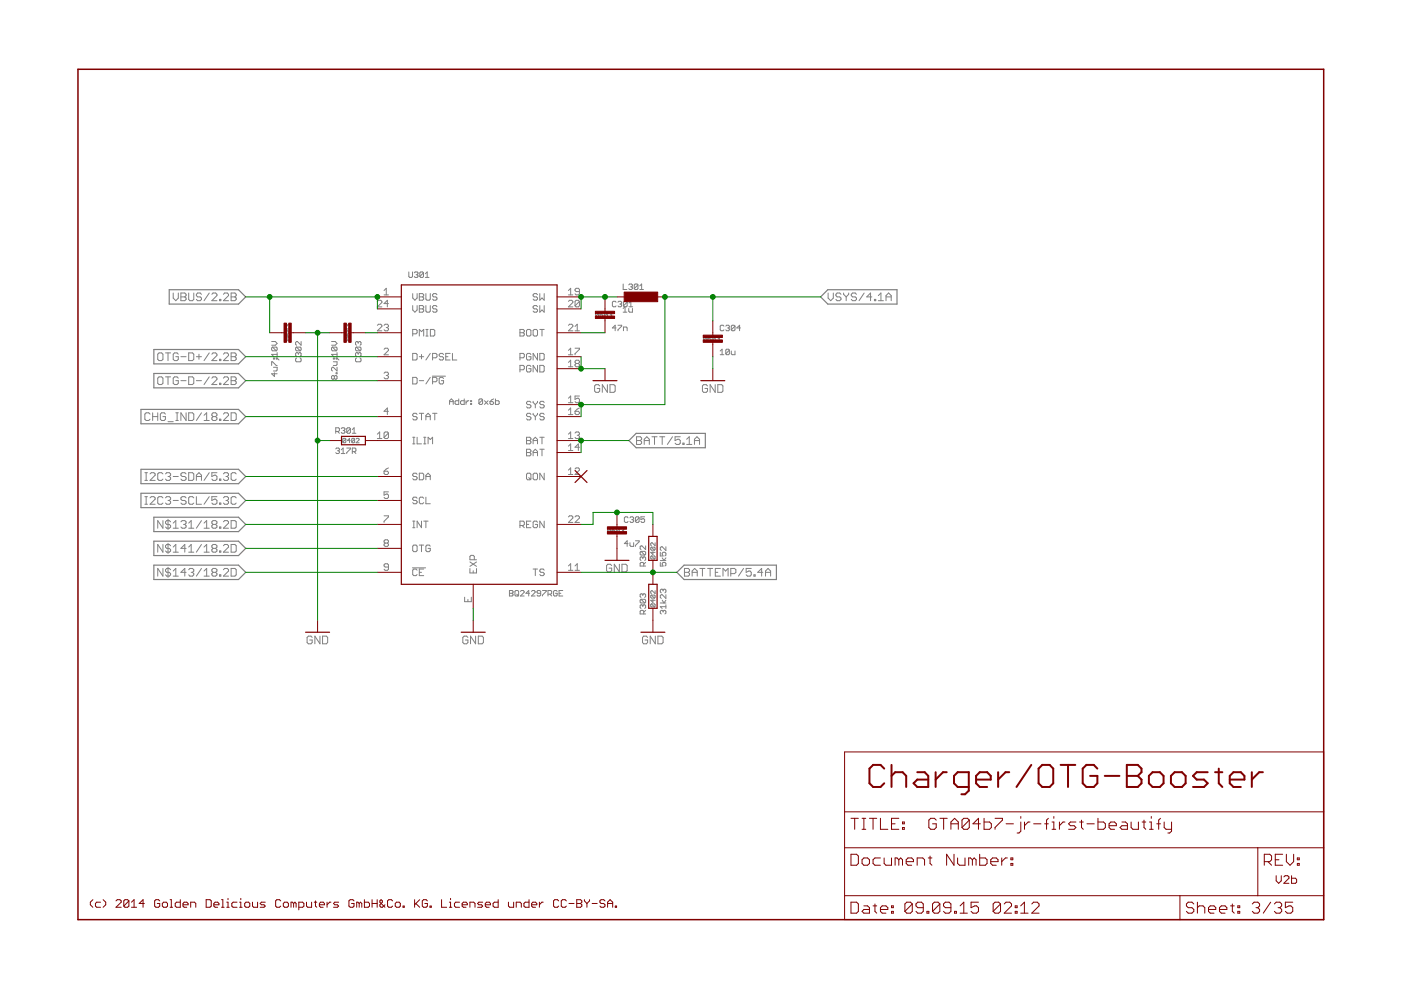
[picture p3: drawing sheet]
<svg xmlns="http://www.w3.org/2000/svg" width="297mm" height="210mm" viewBox="0 0 297 210" stroke-linecap="round" stroke-linejoin="round" font-family="sans-serif">
<g fill="none" stroke="#808080" stroke-width=".21">
<path d="M86.7 57.7v.9l.2 .2h.3l.3-.2v-.9M87.8 57.8l.2-.1h.4l.2 .1-.2 .5M88.2 58.3h.2M88.4 58.3l.2 .1-.2 .4h-.4l-.2-.2M89.8 57.8v.8l-.2 .2h-.4l-.2-.2M89.8 57.8l-.2-.1h-.4l-.2 .1v.8M89.8 57.8l-.8 .8M90.2 58.8h.8M90.2 58l.4-.3v1.1M33.7 74.8h.6l.2 .3v1.1l-.2 .3h-.6l-.3-.3v-1.1zM33.7 79.9h.6l.2 .3v1.1l-.2 .2h-.6l-.3-.2v-1.1zM35.1 74.8h1.1"/>
<path d="M35.1 79.9h1.1M35.6 74.8v1.7M35.6 79.9v1.6M36.7 62.1v1.1l.6 .6 .5-.6v-1.1M37.8 75.1l-.3-.3h-.5l-.3 .3v1.1l.3 .3h.5l.3-.3v-.6h-.5M38.4 62.9h.8M38.4 75.6h1.1M38.4 62.1h.8l.3 .3v.3l-.3 .2 .3 .3v.3l-.3 .3h-.8zM40 62.1v1.4l.3 .3h.5l.3-.3v-1.4M40 74.8h.8l.3 .3v1.1l-.3 .3h-.8zM40 79.9h.8l.3 .3v1.1l-.3 .2h-.8zM41.6 75.6h1.1"/>
<path d="M42.2 75.1v1.1M42.7 62.4l-.3-.3h-.5l-.3 .3v.3l.3 .2h.5l.3 .3v.3l-.3 .3h-.5l-.3-.3M44.4 62.1l-1.1 1.7M44.4 74.8l-1.1 1.7M44.4 79.9l-1.1 1.6M44.9 62.4l.3-.3h.5l.3 .3v.3l-1.1 1.1h1.1M44.9 75.1l.3-.3h.5l.3 .3v.3l-1.1 1.1h1.1M46.5 63.5h.3v.3h-.3zM46.5 76.2h.3v.3h-.3zM47.4 62.4l.2-.3h.6l.3 .3v.3l-1.1 1.1h1.1M47.4 75.1l.2-.3h.6l.3 .3v.3l-1.1 1.1h1.1M49 62.9h.8"/>
<path d="M49 75.6h.8M49 62.1h.8l.3 .3v.3l-.3 .2 .3 .3v.3l-.3 .3h-.8zM49 74.8h.8l.3 .3v.3l-.3 .2 .3 .3v.3l-.3 .3h-.8zM49 79.9h.8l.3 .3v.3l-.3 .2 .3 .3v.3l-.3 .2h-.8zM57.6 77.5v-.8h.2l.8 .8h.2M57.6 72.4h.8l.4 .4-.4 .4h-.8M57.8 73.6l-.2 .2v.4l.2 .2h.8M57.8 73.6h.8l.2 .2v.4l-.2 .2M57.8 73.6l.8 .8M58 77.9h.8v.6l-.2 .2h-.6M58 75.9h.2v.2h-.2zM58.2 79v.8l-.6-.6h1.2"/>
<path d="M58.6 75.9h.2v.2h-.2zM58.8 75.1h-1.2l.4 .4M58.8 74.8v.7M58.8 75.9l.4 .4M60.5 70.7l.5 .6M60.7 71.6l-.2 .2v.3l.2 .1h.6M60.7 71.6h.6l.1 .2v.3l-.1 .1M60.7 69.7l-.2 .5 .2 .2h.6M60.7 69.7h.6l.1 .2v.3l-.1 .2M60.7 71.6l.6 .6M60.7 69.7l.6 .7M61 70.8l.3-.1 .1 .1v.3l-.4 .2z"/>
<path d="M61 69l-.2-.2-.3 .2v.3l.2 .1M61 69l.1-.2 .3 .2v.3l-.1 .1M61 69v.1M62.9 73.6h.7l.2 .2v.4l-.2 .2M62.9 75.9l-.2 .2v.4l.2 .2h.7l.2-.2v-.4l-.2-.2M62.9 73.6l-.2 .2v.4l.2 .2h.7M62.9 73.6l.7 .8M63.3 75l-.2-.2-.4 .2v.4l.2 .1M63.3 75l.2-.2 .3 .2v.4l-.2 .1M63.3 75v.1M63.8 72.4v.8l-.7-.8-.4 .2v.4l.2 .2M70.3 72.4h.8l.4 .4-.4 .4h-.8"/>
<path d="M70.5 73.6l-.2 .2v.4l.2 .2h.8M70.5 73.6h.8l.2 .2v.4l-.2 .2M70.5 73.6l.8 .8M70.7 76.7h.8v.6l-.2 .2h-.6M70.7 75.9h.2v.2h-.2zM70.9 79.8l-.2-.2-.4 .2v.4l.2 .2 .4-.2M70.9 79.8l.2-.2 .4 .2v.4l-.2 .2-.4-.2M70.9 79.8v.4M71.3 75.9h.2v.2h-.2zM71.3 79h.2v.2h-.2zM71.5 77.9v.8l-.8-.8-.4 .2v.4l.2 .2M71.5 74.8v.7"/>
<path d="M71.5 75.9l.4 .4M71.5 75.1h-1.2l.4 .4M73.2 70.7l.5 .6M73.4 71.6l-.2 .2v.3l.2 .1h.6M73.4 69.7l-.2 .5 .2 .2h.6M73.4 71.6h.6l.1 .2v.3l-.1 .1M73.4 69.7h.6l.1 .2v.3l-.1 .2M73.4 71.6l.6 .6M73.4 69.7l.6 .7M73.7 69l-.2-.2-.3 .2v.3l.2 .1M73.7 69l.1-.2 .3 .2v.3l-.1 .1M73.7 70.8l.3-.1 .1 .1v.3l-.4 .2z"/>
<path d="M73.7 69v.1M75.6 75.9l-.2 .2v.4l.2 .2h.7l.2-.2v-.4l-.2-.2M75.6 73.6l-.2 .2v.4l.2 .2h.7M75.6 73.6h.7l.2 .2v.4l-.2 .2M75.6 73.6l.7 .8M75.9 72.6l-.1-.2-.4 .2v.4l.2 .2M75.9 72.6l.3-.2 .3 .2v.4l-.2 .2M75.9 75l-.1-.2-.4 .2v.4l.2 .1M75.9 75l.3-.2 .3 .2v.4l-.2 .1M75.9 72.6v.2M75.9 75v.1M80 63.9l.2-.2h.5l.3 .2v.2l-1 1h1"/>
<path d="M80 69l.2-.3h.5l.3 .3v.2l-1 .9h1M81.4 74.1l.3-.3h.4l.3 .3v.2l-1 .9h1M81.4 61.6l.5-.5v1.4M81.4 62.5h1M81.4 69l.3-.3h.4l.3 .3-.3 .4M81.4 79.1l.3-.2h.4l.3 .2-.3 .5M81.9 79.6h.2M81.9 69.4h.2M82.1 69.4l.3 .3-.3 .4h-.4l-.3-.2M82.1 79.6l.3 .2-.3 .5h-.4l-.3-.2M82.4 64.4h-1l.7-.7v1.4M87.5 62.3v.9l.5 .4 .4-.4v-.9"/>
<path d="M87.5 64.8v.9l.5 .5 .4-.5v-.9M87.5 70.8h.7l.2-.3v-.4l-.2-.3h-.7v1.4M87.5 74.9h.7l.2 .3v.9l-.2 .2h-.7zM88.9 64.8h.7l.2 .2-.2 .5 .2 .5-.2 .2h-.7zM88.9 62.3h.7l.2 .2-.2 .4 .2 .5-.2 .2h-.7zM88.9 71.2v-1.4l.5 .5 .4-.5v1.4M88.9 62.9h.7M88.9 75.6h.9M88.9 65.5h.7M89.4 75.2v.9M90.3 64.8v1.2l.2 .2h.5l.2-.2v-1.2M90.3 62.3v1.1l.2 .2h.5l.2-.2v-1.1"/>
<path d="M90.3 69.8h.5M90.3 71.2h.5M90.5 69.8v1.4M91.2 74.9l-.9 1.4M91.2 69.8h.7l.3 .3v.9l-.3 .2h-.7zM91.7 79.8h2.7M91.7 75.9h.7l.2-.3v-.4l-.2-.3h-.7v1.4M92.6 65l-.2-.2h-.5l-.2 .5 .2 .2h.5l.2 .5-.2 .2h-.5l-.2-.2M92.6 62.5l-.2-.2h-.5l-.2 .4 .2 .2h.5l.2 .5-.2 .2h-.5l-.2-.2M94 75.2l-.2-.3h-.5l-.2 .5 .2 .2h.5l.2 .5-.2 .2h-.5l-.2-.2M94.5 75.6h.5M95.4 74.9h-.9v1.4h.9"/>
<path d="M95.9 74.9v1.4h1M110.2 69.8h.7l.3 .3-.3 .4 .3 .5-.3 .2h-.7zM110.2 75.9h.7l.3-.3v-.4l-.3-.3h-.7v1.4M110.2 78.4h.7l.3-.2v-.5l-.3-.2h-.7v1.4M110.2 70.5h.7M111.9 69.8h.4l.3 .3v.9l-.3 .2h-.4l-.3-.2v-.9zM112.6 77.7l-.3-.2h-.4l-.3 .2v.9l.3 .3h.4l.3-.3v-.4h-.5M112.6 75.2l-.3-.3h-.4l-.3 .3v.9l.3 .2h.4l.3-.2v-.5h-.5M113.3 69.8h.4l.3 .3v.9l-.3 .2h-.4l-.3-.2v-.9zM114 65l-.3-.2h-.4l-.3 .2 .3 .5h.4l.3 .2-.3 .5h-.4l-.3-.2M114 62.5l-.3-.2h-.4l-.3 .2 .3 .4h.4l.3 .3-.3 .4h-.4l-.3-.2M114 74.9v1.4l-1-1.4v1.4"/>
<path d="M114 77.5v1.4l-1-1.4v1.4M114.4 77.5h.7l.3 .2v.9l-.3 .3h-.7zM114.4 69.8h1M114.4 74.9h.7l.3 .3v.9l-.3 .2h-.7zM114.4 62.3v1.3l.5-.4 .5 .4v-1.3M114.4 64.8v1.4l.5-.5 .5 .5v-1.4M114.9 69.8v1.4M120.5 75.2h1M120.5 63.9l.3-.2h.4l.3 .2v.2l-1 1h1M120.5 62.5h1M120.5 69l.3-.3h.4l.3 .3v.2l-1 .9h1M120.5 61.6l.5-.5v1.4"/>
<path d="M120.5 74.3l.5-.5v1.4M120.5 76.8l.5-.4v1.4M120.5 77.8h1M121.9 70.1h1M121.9 73.8h1v.3l-1 .9v.2M121.9 69.2l.5-.5v1.4M122.2 77.1l-.3-.3 .3-.4h.4l.3 .2-.3 .5M122.2 77.1l-.3 .2 .3 .5h.4l.3-.3-.3-.4M122.2 77.1h.4M122.9 63.9l-.3-.2h-.4l-.3 .2v.9M122.9 61.8h-.7l-.3-.2 .3-.5h.4l.3 .3v.9l-.3 .2h-.4l-.3-.2M122.9 63.9v.9l-.3 .3h-.4l-.3-.3"/>
<path d="M122.9 63.9l-1 .9M126.9 66.4l-.5-.1-.1 .1v.7M126.9 66.4v.7l-.2 .1h-.3l-.1-.1M126.9 66.4l-.6 .7M127.2 66.8h.5l.1 .3-.4 .1zM127.8 66.3l-.6 .5M128.8 66.4v.7l-.2 .1-.5-.1M128.8 66.4l-.5-.1-.2 .1v.7M128.8 66.4l-.7 .7M129.1 66.4l.5-.1 .1 .1-.1 .4M129.4 66.8h.2M129.6 66.8l.1 .1-.1 .3-.5-.1"/>
<path d="M130.6 64.1l-.2-.2h-.4l-.2 .2v.8l.2 .1h.4l.2-.1M130.6 69.5h-.8l.6-.5v1.1M131 69h.8v.2l-.8 .7v.2M131 64.1l.2-.2h.4l.2 .2-.2 .4M131.4 64.5h.2M131.6 64.5l.2 .2-.2 .3h-.4l-.2-.1M132.1 65.4l.4-.4v1.2M132.1 66.2h.8M132.1 60.2v1.2h.8M132.2 70.1v-.8h.6l.2 .2v.6M133 64.1v.8l-.2 .1h-.4l-.2-.1M133 64.1l-.2-.2h-.4l-.2 .2v.8"/>
<path d="M133 64.1l-.8 .8M133.3 65.4v.6l.2 .2h.6v-.8M133.3 60.4l.2-.2h.4l.2 .2-.2 .4M133.3 64.3l.5-.4v1.1M133.3 65h.8M133.4 62.8l.3-.3v.9M133.4 63.4h.6M133.7 60.8h.2M133.9 60.8l.2 .2-.2 .4h-.4l-.2-.2M134.3 62.6l.2-.1 .5 .1-.7 .8h.7M135.3 60.4l-.2-.2h-.4l-.2 .2v.8M135.3 63.4h.6"/>
<path d="M135.3 62.8l.3-.3v.9M135.3 60.4v.8l-.2 .2h-.4l-.2-.2M135.3 60.4l-.8 .8M135.6 60.6l.4-.4v1.2M135.6 61.4h.8M136.2 62.6l.2-.1h.3l.1 .1-.6 .8h.6M149.8 71.5l-.2-.1h-.3l-.2 .1v.6M149.8 71.5v.6l-.2 .2h-.3l-.2-.2M149.8 71.5l-.7 .6M150.1 71.8h.4l.2 .3-.5 .2zM150.7 71.4l-.6 .4M151.6 71.5l-.4-.1-.2 .1v.6"/>
<path d="M151.6 71.5v.6l-.1 .2h-.3l-.2-.2M151.6 71.5l-.6 .6M151.9 71.5l.5-.1 .2 .1-.2 .3M152.3 71.8h.1M152.4 71.8l.2 .2-.2 .3-.5-.2M152.7 74.4l.4-.4v1.2M152.7 75.2h.8M153.5 69.2l-.2-.2h-.4l-.2 .2v.7l.2 .2h.4l.2-.2M153.9 69.2l.2-.2h.4l.1 .2-.1 .3M154.3 69.5h.2M154.5 69.5l.1 .2-.1 .4h-.4l-.2-.2M154.6 74.2v.8l-.1 .2h-.4l-.2-.2"/>
<path d="M154.6 74.2l-.1-.2h-.4l-.2 .2v.8M154.6 74.2l-.7 .8M155 74.4v.6l.2 .2h.6v-.8M155.8 69.2l-.2-.2h-.4l-.2 .2v.7M155.8 69.2v.7l-.2 .2h-.4l-.2-.2M155.8 69.2l-.8 .7M157 69.5h-.8l.6-.5v1.1M175.6 62.1v1.1l.5 .6 .6-.6v-1.1M178.3 62.4l-.3-.3h-.5l-.3 .3v.3l.3 .2h.5l.3 .3v.3l-.3 .3h-.5l-.3-.3M178.9 62.1v.3l.5 .5M179.4 62.9v.9M179.9 62.1v.3l-.5 .5"/>
<path d="M181.6 62.4l-.3-.3h-.5l-.3 .3v.3l.3 .2h.5l.3 .3v.3l-.3 .3h-.5l-.3-.3M183.2 62.1l-1.1 1.7M184.8 62.9h-1l.8-.8v1.7M185.4 63.5h.3v.3h-.3zM186.2 63.8h1.1M186.2 62.7l.6-.6v1.7M187.9 62.9h1.1M187.9 63.8v-1.1l.5-.6 .6 .6v1.1M31.8 87.8l-.3-.3h-.5l-.3 .3v1.1l.3 .3h.5l.3-.3M32.4 88.3h1M32.4 87.5v1.7M33.4 87.5v1.7"/>
<path d="M35.1 87.8l-.3-.3h-.5l-.3 .3v1.1l.3 .3h.5l.3-.3v-.6h-.6M35.6 89.4h1.1M37.3 87.5h.5M37.3 89.2h.5M37.5 87.5v1.7M37.8 80.2l-.3-.3h-.5l-.3 .3v1.1l.3 .2h.5l.3-.2v-.6h-.5M38.4 80.7h1.1M39.5 87.5v1.7l-1.1-1.7v1.7M40 87.5h.8l.3 .3v1.1l-.3 .3h-.8zM41.6 80.7h1.1M42.7 87.5l-1.1 1.7M43.3 88.1l.5-.6v1.7"/>
<path d="M43.3 89.2h1.1M44.9 80.2l.3-.3h.5l.3 .3v.3l-1.1 1h1.1M45.2 88.3h.5M45.2 88.3l-.3-.2v-.3l.3-.3h.5l.3 .3v.3l-.3 .2M45.2 88.3l-.3 .3v.3l.3 .3h.5l.3-.3v-.3l-.3-.3M46.5 81.3h.3v.2h-.3zM46.5 88.9h.3v.3h-.3zM47.4 80.2l.2-.3h.6l.3 .3v.3l-1.1 1h1.1M47.4 87.8l.2-.3h.6l.3 .3v.3l-1.1 1.1h1.1M49 80.7h.8M49 87.5h.8l.3 .3v1.1l-.3 .3h-.8zM71.2 95.2l.2-.2h.4l.2 .2-.2 .4"/>
<path d="M71.2 91.5h.6l.2-.2v-.4l-.2-.2h-.6v1.2M71.6 95.6h.2M71.6 91.5l.4 .4M71.8 95.6l.2 .2-.2 .4h-.4l-.2-.2M72.3 96.2h.8M72.3 95.4l.4-.4v1.2M72.3 90.9l.2-.2h.4l.2 .2-.2 .4M72.7 91.3h.2M72.9 91.3l.2 .2-.2 .4h-.4l-.2-.2M73.3 93.1l-.1-.2-.5 .2v.6M73.3 93.1v.6l-.1 .2-.5-.2M73.3 93.1l-.6 .6"/>
<path d="M73.5 95h.8v.2l-.8 .8v.2M74.3 93.4h-.7l.5-.5v1M74.3 90.9v.8l-.2 .2h-.4l-.2-.2M74.3 90.9l-.2-.2h-.4l-.2 .2v.8M74.3 90.9l-.8 .8M74.7 95.8h.6l.2-.2v-.4l-.2-.2h-.6v1.2M74.7 91.9h.8M74.7 91.1l.4-.4v1.2M75.1 95.8l.4 .4M75.2 93.1l-.2-.2-.4 .2v.6M75.2 93.1v.6l-.2 .2-.4-.2M75.2 93.1l-.6 .6"/>
<path d="M75.5 93.1l.1-.2 .5 .2v.2l-.6 .6h.6M80 93h1M80 92.1l.5-.5v1.4M81.4 99.9h.7l.3 .5-.3 .2h-.4l-.3-.2zM82.4 91.8v1l-.3 .2h-.4l-.3-.2M82.4 99.2l-1 .7M82.4 91.8l-.3-.2h-.4l-.3 .2v1M82.4 91.8l-1 1M82.4 87.2h-1l.7-.7v1.4M87.5 80h.7l.2 .2v1l-.2 .2h-.7zM87.5 92.7h.5M87.5 94.1h.5"/>
<path d="M87.7 92.7v1.4M88.4 87.9l-.2-.3h-.5l-.2 .5 .2 .2h.5l.2 .5-.2 .2h-.5l-.2-.2M88.4 92.7v1.4h1M88.9 80.7h.9M88.9 87.6h.9M89.4 87.6v1.4M89.8 92.7h.5M89.8 94.1h.5M90.1 92.7v1.4M90.3 89v-.9l.5-.5 .4 .5v.9M90.3 88.3h.9M90.8 94.1v-1.4l.4 .5 .5-.5v1.4"/>
<path d="M91.2 80l-.9 1.4M91.7 80.9h.7l.2-.2v-.5l-.2-.2h-.7v1.4M91.7 87.6h.9M92.2 87.6v1.4M94 80.2l-.2-.2h-.5l-.2 .2v1l.2 .2h.5l.2-.2v-.5h-.4M95.3 85.7v-.7l.4-.4 .4 .4v.7M95.3 85.2h.8M97.3 84.6v1.1h-.6l-.2-.1v-.4l.2-.2h.6M98.4 84.6v1.1h-.6l-.2-.1v-.4l.2-.2h.6M98.8 85v.7M99.4 85h-.2l-.4 .4M99.8 85h.2v.2h-.2z"/>
<path d="M99.8 85.6h.2v.1h-.2zM102.3 84.8v.8l-.2 .1h-.4l-.2-.1M102.3 84.8l-.2-.2h-.4l-.2 .2v.8M102.3 84.8l-.8 .8M102.7 85l.8 .7M103.5 85l-.8 .7M103.9 85.2h.6l.2 .4-.2 .1h-.4l-.2-.1zM104.7 84.6l-.8 .6M105.1 84.6v1.1h.5l.2-.1v-.4l-.2-.2h-.5M111.6 93.4h.7M111.6 92.7h.7l.3 .2-.3 .5 .3 .5-.3 .2h-.7zM111.6 95.2h.7l.3 .3-.3 .4 .3 .5-.3 .2h-.7z"/>
<path d="M111.6 95.9h.7M112.6 85.3l-.3-.2h-.4l-.3 .5 .3 .2h.4l.3 .5-.3 .2h-.4l-.3-.2M112.6 87.9l-.3-.3h-.4l-.3 .5 .3 .2h.4l.3 .5-.3 .2h-.4l-.3-.2M113 93.4h1M113 94.1v-.9l.5-.5 .5 .5v.9M113 85.1v.2l.5 .5M113 87.6v.3l.5 .4M113 96.6v-.9l.5-.5 .5 .5v.9M113 95.9h1M113.5 85.8v.7M113.5 88.3v.7M114 85.1v.2l-.5 .5"/>
<path d="M114 87.6v.3l-.5 .4M114.4 92.7h1M114.4 95.2h1M114.9 92.7v1.4M114.9 95.2v1.4M115.4 85.3l-.3-.2h-.4l-.3 .5 .3 .2h.4l.3 .5-.3 .2h-.4l-.3-.2M115.4 87.9l-.3-.3h-.4l-.3 .5 .3 .2h.4l.3 .5-.3 .2h-.4l-.3-.2M120.5 84.4l.5-.4v1.4M120.5 87l.5-.5v1.4M120.5 92.1l.5-.5v1.4M120.5 94.6l.5-.5v1.4M120.5 99.7l.5-.5v1.4"/>
<path d="M120.5 93h1M120.5 85.4h1M120.5 87.9h1M120.5 95.5h1M121.9 99.4l.3-.2h.4l.3 .2v.3l-1 .9h1M121.9 87.2h.7l.3 .5-.3 .2h-.4l-.3-.2zM121.9 91.8l.3-.2h.4l.3 .2-.3 .5M122.4 92.3h.2M122.6 92.3l.3 .2-.3 .5h-.4l-.3-.2M122.9 84h-1v.7l.5-.3 .5 .3v.5l-.3 .2h-.4l-.3-.2M122.9 86.5l-1 .7M122.9 94.8h-1l.7-.7v1.4"/>
<path d="M127.1 81.8l-.2-.2h-.6l-.2 .2v1.1l.2 .3h.6l.2-.3v-.5h-.5M128.8 81.6v1.6l-1.1-1.6v1.6M129.3 81.6h.9l.2 .2v1.1l-.2 .3h-.9zM135 93.4h.8M135 92.6h.8l.2 .3v.2l-.2 .3 .2 .3v.3l-.2 .2h-.8zM136.6 93.4h1.1M136.6 94.2v-1.1l.5-.5 .6 .5v1.1M138.2 92.6h1.1M138.8 92.6v1.6M139.9 92.6h1M140.4 92.6v1.6M142.6 92.6l-1.1 1.6"/>
<path d="M144.2 92.6h-1.1v.8l.6-.3h.3l.2 .3v.6l-.2 .2h-.6l-.3-.2M144.8 94h.2v.2h-.2zM145.6 94.2h1.1M145.6 93.1l.5-.5v1.6M147.2 93.4h1.1M147.2 94.2v-1.1l.6-.5 .5 .5v1.1M150 81.8l-.3-.2h-.5l-.3 .2v1.1l.3 .3h.5l.3-.3v-.5h-.5M151.6 81.6v1.6l-1-1.6v1.6M152.2 81.6h.8l.3 .2v1.1l-.3 .3h-.8zM30.7 101.9h.6M30.7 100.2h.6M30.7 106.9h.6"/>
<path d="M30.7 105.3h.6M31 100.2v1.7M31 105.3v1.6M31.8 100.5l.3-.3h.5l.3 .3v.3l-1.1 1.1h1.1M31.8 105.6l.3-.3h.5l.3 .3v.2l-1.1 1.1h1.1M34.5 100.5l-.2-.3h-.6l-.3 .3v1.1l.3 .3h.6l.2-.3M34.5 105.6l-.2-.3h-.6l-.3 .3v1.1l.3 .2h.6l.2-.2M34.5 110.4v1.6l-1.1-1.6v1.6M34.5 115.4v1.7l-1.1-1.7v1.7M35.1 100.5l.2-.3h.6l.3 .3v.3l-.3 .2M35.1 105.6l.2-.3h.6l.3 .3v.2l-.3 .3M35.6 101h.3"/>
<path d="M35.6 106.1h.3M35.6 110.1v2.2M35.6 115.2v2.1M35.9 101l.3 .3v.3l-.3 .3h-.6l-.2-.3M35.9 106.1l.3 .3v.3l-.3 .2h-.6l-.2-.2M36.2 110.6l-.3-.2h-.6l-.2 .2v.3l.2 .3h.6l.3 .3v.2l-.3 .3h-.6l-.2-.3M36.2 115.7l-.3-.3h-.6l-.2 .3v.3l.2 .3h.6l.3 .2v.3l-.3 .3h-.6l-.2-.3M36.7 112h1.1M36.7 117.1h1.1M36.7 101h1.1M36.7 106.1h1.1M36.7 110.9l.6-.5v1.6"/>
<path d="M36.7 116l.6-.6v1.7M38.4 110.6l.2-.2h.6l.3 .2v.3l-.3 .3M38.9 111.2h.3M39.2 111.2l.3 .3v.2l-.3 .3h-.6l-.2-.3M39.5 116.3h-1.1l.8-.9v1.7M39.5 100.5l-.3-.3h-.6l-.2 .3v.3l.2 .2h.6l.3 .3v.3l-.3 .3h-.6l-.2-.3M39.5 105.6l-.3-.3h-.6l-.2 .3v.2l.2 .3h.6l.3 .3v.3l-.3 .2h-.6l-.2-.2M40 112h1.1M40 117.1h1.1M40 100.2h.8l.3 .3v1.1l-.3 .3h-.8zM40 110.9l.5-.5v1.6M40 116l.5-.6v1.7"/>
<path d="M41.1 105.6l-.3-.3h-.5l-.3 .3v1.1l.3 .2h.5l.3-.2M41.6 101h1.1M41.6 101.9v-1.1l.6-.6 .5 .6v1.1M41.6 105.3v1.6h1.1M42.7 110.4l-1.1 1.6M42.7 115.4l-1.1 1.7M43.3 112h1.1M43.3 117.1h1.1M43.3 110.9l.5-.5v1.6M43.3 116l.5-.6v1.7M44.4 100.2l-1.1 1.7M44.4 105.3l-1.1 1.6"/>
<path d="M45.2 111.2l-.3 .3v.2l.3 .3h.5l.3-.3v-.2l-.3-.3M45.2 116.3l-.3 .2v.3l.3 .3h.5l.3-.3v-.3l-.3-.2M45.2 116.3h.5M45.2 111.2h.5M45.2 111.2l-.3-.3v-.3l.3-.2h.5l.3 .2v.3l-.3 .3M45.2 116.3l-.3-.3v-.3l.3-.3h.5l.3 .3v.3l-.3 .3M46 100.2h-1.1v.8l.5-.2h.3l.3 .2v.6l-.3 .3h-.5l-.3-.3M46 105.3h-1.1v.8l.5-.3h.3l.3 .3v.6l-.3 .2h-.5l-.3-.2M46.5 111.7h.3v.3h-.3zM46.5 116.8h.3v.3h-.3zM46.5 101.6h.3v.3h-.3zM46.5 106.7h.3v.2h-.3z"/>
<path d="M47.4 110.6l.2-.2h.6l.3 .2v.3l-1.1 1.1h1.1M47.4 115.7l.2-.3h.6l.3 .3v.3l-1.1 1.1h1.1M47.4 100.5l.2-.3h.6l.3 .3v.3l-.3 .2M47.4 105.6l.2-.3h.6l.3 .3v.2l-.3 .3M47.9 101h.3M47.9 106.1h.3M48.2 101l.3 .3v.3l-.3 .3h-.6l-.2-.3M48.2 106.1l.3 .3v.3l-.3 .2h-.6l-.2-.2M49 110.4h.8l.3 .2v1.1l-.3 .3h-.8zM49 115.4h.8l.3 .3v1.1l-.3 .3h-.8zM50.1 100.5l-.3-.3h-.5l-.3 .3v1.1l.3 .3h.5l.3-.3M50.1 105.6l-.3-.3h-.5l-.3 .3v1.1l.3 .2h.5l.3-.2"/>
<path d="M81.4 109.4h1v.2l-1 .9v.3M81.7 115.1l-.3 .3 .3 .4h.4l.3-.2-.3-.5M81.7 115.1l-.3-.2 .3-.5h.4l.3 .3-.3 .4M81.7 115.1h.4M82.4 104.3h-1v.7l.5-.2 .5 .2v.5l-.3 .2h-.4l-.3-.2M87.5 111.9h.5M87.5 110.5h.5M87.7 115.6h.5l.2 .2v.9l-.2 .3h-.5l-.2-.3v-.9zM87.7 110.5v1.4M88.4 100.6l-.2-.3h-.5l-.2 .5 .2 .2h.5l.2 .5-.2 .2h-.5l-.2-.2M88.4 105.6l-.2-.2h-.5l-.2 .5 .2 .2h.5l.2 .5-.2 .2h-.5l-.2-.2M88.9 100.3h.7l.2 .3v.9l-.2 .2h-.7z"/>
<path d="M88.9 115.6h.9M89.4 110.5v1.4l-1-1.4v1.4M89.4 115.6v1.4M89.8 105.6l-.2-.2h-.5l-.2 .2v1l.2 .2h.5l.2-.2M89.8 110.5h1M90.3 101.7v-.9l.5-.5 .4 .5v.9M90.3 105.4v1.4h.9M90.3 110.5v1.4M90.3 101h.9M91.2 115.8l-.2-.2h-.5l-.2 .2v.9l.2 .3h.5l.2-.3v-.4h-.4M99.6 119.1l1.4 1M100.6 118.7v-.7l-.3-.2h-.4l-.3 .2v.7h1.4"/>
<path d="M101 119.1l-1.4 1M110.2 111.4h.7l.3-.2v-.5l-.3-.2h-.7v1.4M110.7 111.4l.5 .5M111.6 100.6l.3-.3h.4l.3 .3v.9l-.3 .2h-.4l-.3-.2zM111.6 111.2h.5M112.1 101.3l.5 .4M112.6 110.5h-1v1.4h1M113.3 100.3h.4l.3 .3v.9l-.3 .2h-.4l-.3-.2v-.9zM114 110.7l-.3-.2h-.4l-.3 .2v1l.3 .2h.4l.3-.2v-.5h-.5M115.4 100.3v1.4l-1-1.4v1.4M115.4 110.5v1.4l-1-1.4v1.4M120.5 109.6l.3-.2h.4l.3 .2v.2l-1 1h1"/>
<path d="M120.5 100.6h1M120.5 120l.5-.5v1.4M121.9 109.6l.3-.2h.4l.3 .2v.2l-1 1h1M121.9 120l.5-.5v1.4M129.4 112.1l-.1-.1-.5 .1v.7M129.4 112.1v.7l-.1 .1-.5-.1M129.4 112.1l-.6 .7M129.7 119.9l-.3-.3h-.5l-.3 .3v1.1l.3 .3h.5l.3-.3v-.5h-.6M129.8 112.5h.4l.2 .3-.5 .1zM130.4 112l-.6 .5M131.3 112.1l-.2-.1-.4 .1v.7M131.3 112.1v.7l-.2 .1-.4-.1"/>
<path d="M131.3 119.6v1.7l-1.1-1.7v1.7M131.3 112.1l-.6 .7M131.6 112.1l.5-.1 .1 .1-.1 .4M131.9 119.6h.8l.3 .3v1.1l-.3 .3h-.8zM131.9 112.5h.2M132.1 112.5l.1 .1-.1 .3-.5-.1M133.2 109.8l-.2-.2h-.4l-.2 .2v.8l.2 .2h.4l.2-.2M133.2 115.3h-.8l.6-.6v1.1M133.6 115.1v.5l.2 .2h.5v-.7M133.6 109.8l.2-.2h.3l.2 .2-.2 .4M133.9 110.2h.2M134.1 110.2l.2 .2-.2 .4h-.3l-.2-.2"/>
<path d="M134.7 114.7h.8v.2l-.8 .7v.2M135.5 109.8v.8l-.2 .2h-.4l-.2-.2M135.5 109.8l-.2-.2h-.4l-.2 .2v.8M135.5 109.8l-.8 .8M135.9 116.9l.8 .8M135.9 116.9l-.2 .2v.4l.2 .2h.8M135.9 116.9h.8l.2 .2v.4l-.2 .2M136.3 118.3l-.2-.2-.4 .2v.4l.2 .2M136.3 118.3v.2M136.3 118.3l.2-.2 .4 .2v.4l-.2 .2M136.7 109.6h-.8v.6l.4-.2 .4 .2v.4l-.2 .2h-.4l-.2-.2M136.9 115.7v.8l-.8-.8-.4 .2v.4l.2 .2"/>
<path d="M136.9 119.3l-.4 .3M138.1 117.9l-.1 .5 .1 .1h.6M138.1 116l-.1 .2 .1 .4h.6M138.1 116h.6l.2 .2-.2 .4M138.1 117.9h.6l.2 .1-.2 .5M138.1 117.9l.6 .6M138.1 116l.6 .6M138.4 116.9v.7l-.4-.5h.9M138.9 115.1v.6l-.6-.6-.3 .1 .1 .5M140 117.1v.8h.6l-.2-.4 .2-.4h.4l.2 .2v.4l-.2 .2M140 119.3v.7h.6l-.2-.4 .2-.3h.4l.2 .1v.4l-.2 .2M140 118.9h1.2"/>
<path d="M140.4 118.3l.4 .6 .4-.6M141.2 115.9v.8l-.8-.8-.4 .2v.4l.2 .2M34.5 120.5v1.7l-1.1-1.7v1.7M35.6 120.3v2.1M36.2 120.8l-.3-.3h-.6l-.2 .3v.3l.2 .2h.6l.3 .3v.3l-.3 .3h-.6l-.2-.3M36.7 121.1l.6-.6v1.7M36.7 122.2h1.1M39.5 121.3h-1.1l.8-.8v1.7M40 120.8l.3-.3h.5l.3 .3v.3l-.3 .2M40.5 121.3h.3M40.8 121.3l.3 .3v.3l-.3 .3h-.5l-.3-.3M42.7 120.5l-1.1 1.7"/>
<path d="M43.3 121.1l.5-.6v1.7M43.3 122.2h1.1M45.2 121.3h.5M45.2 121.3l-.3-.2v-.3l.3-.3h.5l.3 .3v.3l-.3 .2M45.2 121.3l-.3 .3v.3l.3 .3h.5l.3-.3v-.3l-.3-.3M46.5 121.9h.3v.3h-.3zM47.4 120.8l.2-.3h.6l.3 .3v.3l-1.1 1.1h1.1M49 120.5h.8l.3 .3v1.1l-.3 .3h-.8zM66.2 135.1l-.3-.2h-.5l-.3 .2v1.1l.3 .3h.5l.3-.3v-.5h-.5M67.8 134.9v1.6l-1-1.6v1.6M68.4 134.9h.8l.3 .2v1.1l-.3 .3h-.8zM82.4 120.2h-.7l-.3-.2 .3-.5h.4l.3 .3v.9l-.3 .2h-.4l-.3-.2"/>
<path d="M87.4 120.4h2.8M88.4 120.9l-.2-.3h-.5l-.2 .3v.9l.2 .2h.5l.2-.2M88.9 121.3h.5M89.8 120.6h-.9v1.4h.9M98.5 126.6v1h1.4v-1M99.2 127.1v.5M99.2 135.1l-.3-.2h-.5l-.3 .2v1.1l.3 .3h.5l.3-.3v-.5h-.5M99.6 120.5v1h1.4v-1M100.3 121v.5M100.8 134.9v1.6l-1-1.6v1.6M101.4 134.9h.8l.3 .2v1.1l-.3 .3h-.8zM108 125.2h.6l.2 .2-.2 .4 .2 .4-.2 .2h-.6z"/>
<path d="M108 125.8h.6M109.2 125.4l.2-.2h.4l.2 .2v.8l-.2 .2h-.4l-.2-.2zM109.6 126l.4 .4M110.3 125.4l.2-.2h.4l.2 .2v.2l-.8 .8h.8M112.3 125.8h-.8l.6-.6v1.2M112.7 125.4l.2-.2h.4l.2 .2v.2l-.8 .8h.8M113 120.6h1M113.5 120.6v1.4M114.6 125.8h-.6l-.1-.2 .1-.4h.4l.2 .2v.8l-.2 .2h-.4l-.1-.2M115 125.2h.8v.2l-.8 .8v.2M115.4 120.9l-.3-.3h-.4l-.3 .5 .3 .2h.4l.3 .5-.3 .2h-.4l-.3-.2M116.2 126h.6l.2-.2v-.4l-.2-.2h-.6v1.2"/>
<path d="M116.6 126l.4 .4M118.1 125.4l-.2-.2h-.3l-.2 .2v.8l.2 .2h.3l.2-.2v-.4h-.3M118.5 125.8h.4M119.3 125.2h-.8v1.2h.8M120.5 120.9h1M121.9 120.9h1M135.9 127.1l-.2 .2v.4l.2 .1h.8M135.9 127.1h.8l.2 .2v.4l-.2 .1M135.9 127.1l.8 .7M136.3 128.4l.2-.2 .4 .2v.4l-.2 .2M136.3 126.1l-.2-.2-.4 .2v.4l.2 .2M136.3 128.4l-.2-.2-.4 .2v.4l.2 .2"/>
<path d="M136.3 126.1v.2M136.3 128.4v.2M136.3 126.1l.2-.2 .4 .2v.4l-.2 .2M136.5 130.2v-.6l-.2-.2h-.4l-.2 .2v.6h1.2M136.5 120v-.6l-.2-.1h-.4l-.2 .1v.6h1.2M136.9 129.4l-.4 .4M137.3 135.1l-.3-.2h-.5l-.3 .2v1.1l.3 .3h.5l.3-.3v-.5h-.5M138.1 128l-.1 .5 .1 .2h.6M138.1 126.2l-.1 .1 .1 .5h.6M138.1 128h.6l.2 .2-.2 .5M138.1 126.2h.6l.2 .1-.2 .5M138.1 128l.6 .7"/>
<path d="M138.1 126.2l.6 .6M138.4 127.1v.6l-.4-.4h.9M138.9 125.2v.7l-.8-.7-.1 .2 .1 .5M138.9 134.9v1.6l-1-1.6v1.6M139.5 134.9h.8l.3 .2v1.1l-.3 .3h-.8zM140 127.8h1.2M140.4 127.3l.4 .5 .4-.5M140.6 129.6l-.2-.2-.4 .2v.4l.2 .2M140.6 125.1l-.2-.2-.4 .2v.4l.2 .2M140.6 129.6l.2-.2 .4 .2v.4l-.2 .2M140.6 125.1v.2M140.6 129.6v.2"/>
<path d="M140.6 125.1l.2-.2 .4 .2v.4l-.2 .2M141.2 126.1v.8l-.8-.8-.4 .2v.4l.2 .2M141.2 128.2v.8M141.2 128.6h-1.2l.4 .4M145.1 121.3h.8M145.1 120.5h.8l.3 .3v.3l-.3 .2 .3 .3v.3l-.3 .3h-.8zM146.7 121.3h1.1M146.7 122.2v-1.1l.6-.6 .5 .6v1.1M148.4 120.5h1.1M148.9 120.5v1.7M150 120.5h1.1M150.6 120.5v1.7"/>
<path d="M151.7 121.3h.5M152.7 120.5h-1v1.7h1M153.3 122.2v-1.7l.5 .6 .6-.6v1.7M154.9 121.6h.8l.3-.3v-.5l-.3-.3h-.8v1.7M157.6 120.5l-1 1.7M159.3 120.5h-1.1v.8l.5-.2h.3l.3 .2v.6l-.3 .3h-.5l-.3-.3M159.9 121.9h.2v.3h-.2zM161.7 121.3h-1l.8-.8v1.7M162.3 121.3h1.1M162.3 122.2v-1.1l.5-.6 .6 .6v1.1"/>
</g>
<path d="M32.6 74.1h18l1.5 1.5-1.5 1.6h-18zM32.6 79.2h18l1.5 1.5-1.5 1.5h-18zM35.9 61.4h14.7l1.5 1.5-1.5 1.6h-14.7zM174 62.9l1.5-1.5h14.7v3.1h-14.7zM29.9 86.8h20.7l1.5 1.5-1.5 1.6h-20.7zM29.9 99.5h20.7l1.5 1.5-1.5 1.6h-20.7zM133.3 93.4l1.6-1.5h14.6v3h-14.6zM29.9 104.6h20.7l1.5 1.5-1.5 1.5h-20.7zM32.6 109.7h18l1.5 1.5-1.5 1.5h-18zM32.6 114.7h18l1.5 1.6-1.5 1.5h-18zM32.6 119.8h18l1.5 1.5-1.5 1.6h-18zM143.5 121.3l1.5-1.5h19.6v3.1h-19.6z" fill="none" stroke="#808080" stroke-width=".25"/>
<g fill="none" stroke="#800000" stroke-width=".21">
<path d="M57.2 70.5h3M61.7 70.5h3.1M69.9 70.5h3M74.4 70.5h3.1M80 62.9h5.1M80 70.5h5.1M80 75.6h5.1M80 65.5h5.1M118.1 62.9h5.1M118.1 70.5h5.1M118.1 75.6h5.1M118.1 65.5h5.1"/>
<path d="M118.1 78.2h5.1M128.3 62.9v3.1M128.3 67.5v3M128.3 78.2v2.5M130.8 62.9h2.5M138.4 62.9h2.6M151.1 68v3.1M151.1 72.6v3M151.1 78.2v2.5M69.9 93.4h2.5M77.5 93.4h7.6M80 80.7h5.1"/>
<path d="M80 88.3h5.1M118.1 93.4h5.1M118.1 85.8h5.1M118.1 88.3h5.1M118.1 95.9h5.1M80 101h5.1M80 106.1h5.1M80 111.2h5.1M80 116.3h5.1M118.1 101h5.1M118.1 111.2h5.1M130.8 108.6v3.1"/>
<path d="M130.8 113.2v5.6M138.4 111.2v2.5M138.4 118.8v5.1M67.3 131.5v2.5M80 121.3h5.1M100.3 123.9v5.1M100.3 131.5v2.5M118.1 121.3h5.1M138.4 129v5M179.1 159.4h101.5v35.6h-101.5zM179.1 179.7h101.5M179.1 172.1h101.5"/>
<path d="M180.4 173.5h1.6M181.2 173.5v2.3M182.8 173.5h.8M182.8 175.8h.8M183.2 173.5v2.3M184.3 173.5h1.6M185.1 173.5v2.3M186.7 173.5v2.3h1.5M189 174.7h.8M190.6 173.5h-1.6v2.3h1.6M191.3 175.5h.4v.3h-.4zM191.3 174.3h.4v.4h-.4z"/>
<path d="M198.5 173.9l-.4-.4h-.8l-.4 .4v1.6l.4 .3h.8l.4-.3v-.8h-.8M199.3 173.5h1.5M200.1 173.5v2.3M201.6 175.8v-1.5l.8-.8 .8 .8v1.5M201.6 174.7h1.6M205.5 173.9l-.4-.4h-.8l-.3 .4v1.6M205.5 173.9v1.6l-.4 .3h-.8l-.3-.3M205.5 173.9l-1.5 1.6M207.9 174.7h-1.6l1.2-1.2v2.3M208.6 173.5v2.3h1.2l.4-.3v-.8l-.4-.4h-1.2M211 173.5h1.5v.4l-1.5 1.6v.3M213.3 174.7h1.6"/>
<path d="M216.4 174.3v1.9l-.4 .4h-.4M216.4 173.1v.4M217.2 174.3v1.5M218.4 174.3h-.4l-.8 .8M219.2 174.7h1.5M221.5 174.7h.8M222.3 173.5l-.4 .4v1.9M223.1 175.8h.7M223.1 174.3h.3v1.5M223.4 173.1v.4M224.6 174.3v1.5M225.8 174.3h-.4l-.8 .8"/>
<path d="M228.1 174.3h-1.2l-.3 .4 .3 .4h.8l.4 .4-.4 .3h-1.1M228.9 174.3h.8M229.3 173.9v1.6l.4 .3M230.5 174.7h1.5M232.8 173.5v2.3h1.2l.4-.3v-.8l-.4-.4h-1.2M235.1 175.1h1.6v-.4l-.4-.4h-.8l-.4 .4v.8l.4 .3h.8M237.9 174.3h.7l.4 .4v1.1h-1.1l-.4-.3 .4-.4h1.1M239.8 174.3v1.2l.4 .3h1.2v-1.5M242.1 174.3h.8M242.5 173.9v1.6l.4 .3M243.7 175.8h.8M243.7 174.3h.4v1.5"/>
<path d="M244.1 173.1v.4M245.3 174.7h.7M246 173.5l-.3 .4v1.9M246.8 174.3v1.2l.4 .3h1.2M248.4 174.3v1.9l-.4 .4h-.4M266.7 179.7v10.2M19.7 190.8l-.5 .5v.5l.5 .6M21.3 191.3h-.8l-.3 .3v.5l.3 .3h.8M21.9 190.8l.5 .5v.5l-.5 .6M24.6 191l.3-.2h.5l.3 .2v.3l-1.1 1.1h1.1M27.3 191v1.1l-.2 .3h-.6l-.3-.3M27.3 191l-.2-.2h-.6l-.3 .2v1.1"/>
<path d="M27.3 191l-1.1 1.1M27.9 192.4h1.1M27.9 191.3l.5-.5v1.6M30.6 191.6h-1.1l.8-.8v1.6M33.9 191l-.3-.2h-.5l-.3 .2v1.1l.3 .3h.5l.3-.3v-.5h-.6M34.4 191.6l.3-.3h.5l.3 .3v.5l-.3 .3h-.5l-.3-.3zM36.1 192.4h.5M36.1 190.8h.2v1.6M38.2 190.8v1.6h-.8l-.3-.3v-.5l.3-.3h.8M38.8 191.8h1.1v-.2l-.3-.3h-.5l-.3 .3v.5l.3 .3h.5M40.4 192.4v-1.1h.8l.3 .3v.8M43.7 190.8h.8l.3 .2v1.1l-.3 .3h-.8z"/>
<path d="M45.3 191.8h1.1v-.2l-.3-.3h-.5l-.3 .3v.5l.3 .3h.5M47 192.4h.5M47 190.8h.2v1.6M48.1 191.3h.2v1.1M48.1 192.4h.5M48.3 190.5v.3M50.2 191.3h-.8l-.3 .3v.5l.3 .3h.8M50.8 191.3h.3v1.1M50.8 192.4h.5M51.1 190.5v.3M51.9 191.6l.3-.3h.5l.3 .3v.5l-.3 .3h-.5l-.3-.3zM53.5 191.3v.8l.3 .3h.8v-1.1"/>
<path d="M56.2 191.3h-.8l-.2 .3 .2 .2h.6l.2 .3-.2 .3h-.8M59.5 191l-.3-.2h-.5l-.3 .2v1.1l.3 .3h.5l.3-.3M60.1 191.6l.2-.3h.6l.3 .3v.5l-.3 .3h-.6l-.2-.3zM62.3 191.6l-.3-.3h-.3v1.1M62.3 191.6v.8M62.3 191.6l.2-.3 .3 .3v.8M63.4 192.4h.8l.2-.3v-.5l-.2-.3h-.8v1.6M65 191.3v.8l.3 .3h.8v-1.1M66.6 191.3h.6M66.9 191v1.1l.3 .3M67.7 191.8h1.1v-.2l-.3-.3h-.5l-.3 .3v.5l.3 .3h.5M69.3 191.3v1.1"/>
<path d="M70.2 191.3h-.3l-.6 .5M71.8 191.3h-.8l-.3 .3 .3 .2h.5l.3 .3-.3 .3h-.8M75.1 191l-.3-.2h-.5l-.3 .2v1.1l.3 .3h.5l.3-.3v-.5h-.6M76.2 191.6l-.3-.3h-.3v1.1M76.2 191.6v.8M76.2 191.6l.2-.3 .3 .3v.8M77.3 190.8v1.6h.8l.2-.3v-.5l-.2-.3h-.8M78.9 191.6h1.1M78.9 190.8v1.6M80 190.8v1.6M81.6 191.8l-.5 .6h-.3l-.3-.3v-.3l.6-.5v-.3l-.3-.2-.3 .2v.3l1.1 1.1M83.2 191l-.2-.2h-.6l-.2 .2v1.1l.2 .3h.6l.2-.3"/>
<path d="M84.1 191.3h.5l.3 .3v.5l-.3 .3h-.5l-.3-.3v-.5zM85.4 192.1h.3v.3h-.3zM87.9 190.8v1.6M88.2 191.6l.8 .8M89 190.8l-1.1 1M90.6 191l-.3-.2h-.5l-.3 .2v1.1l.3 .3h.5l.3-.3v-.5h-.5M91.2 192.1h.2v.3h-.2zM93.6 190.8v1.6h1.1M95.3 191.3h.2v1.1M95.3 192.4h.5M95.5 190.5v.3M97.4 191.3h-.8l-.2 .3v.5l.2 .3h.8"/>
<path d="M98 191.8h1.1v-.2l-.3-.3h-.5l-.3 .3v.5l.3 .3h.5M99.6 192.4v-1.1h.8l.3 .3v.8M102.3 191.3h-.8l-.2 .3 .2 .2h.6l.2 .3-.2 .3h-.8M102.9 191.8h1.1v-.2l-.3-.3h-.5l-.3 .3v.5l.3 .3h.5M105.6 190.8v1.6h-.8l-.3-.3v-.5l.3-.3h.8M107.8 191.3v.8l.3 .3h.8v-1.1M109.5 192.4v-1.1h.8l.2 .3v.8M112.2 190.8v1.6h-.8l-.3-.3v-.5l.3-.3h.8M112.7 191.8h1.1v-.2l-.3-.3h-.5l-.3 .3v.5l.3 .3h.5M114.4 191.3v1.1M115.2 191.3h-.3l-.5 .5M118.4 191l-.2-.2h-.6l-.2 .2v1.1l.2 .3h.6l.2-.3"/>
<path d="M120.1 191l-.3-.2h-.5l-.3 .2v1.1l.3 .3h.5l.3-.3M120.6 191.6h1.1M122.3 190.8h.8l.3 .2v.3l-.3 .3 .3 .2v.3l-.3 .3h-.8zM122.3 191.6h.8M123.9 190.8v.2l.5 .6M124.4 191.6v.8M125 190.8v.2l-.6 .6M125.5 191.6h1.1M128.3 191l-.3-.2h-.6l-.2 .2v.3l.2 .3h.6l.3 .2v.3l-.3 .3h-.6l-.2-.3M128.8 191.6h1.1M128.8 192.4v-1.1l.5-.5 .6 .5v1.1M130.5 192.1h.2v.3h-.2z"/>
<path d="M179.1 189.9h101.5M180.4 191.3h1.2l.4 .4v1.5l-.4 .4h-1.2zM180.4 181.1h1.2l.4 .4v1.6l-.4 .4h-1.2zM182.8 182.3l.4-.4h.7l.4 .4v.8l-.4 .4h-.7l-.4-.4zM183.2 192.1h.7l.4 .3v1.2h-1.1l-.4-.4 .4-.4h1.1M185.1 192.1h.8M185.5 191.7v1.5l.4 .4M186.7 192.8h1.5v-.4l-.4-.3h-.8l-.3 .3v.8l.3 .4h.8M186.7 181.9h-1.2l-.4 .4v.8l.4 .4h1.2M187.5 181.9v1.2l.3 .4h1.2v-1.6M189 192.1h.4v.3h-.4zM189 193.2h.4v.4h-.4z"/>
<path d="M190.6 182.3l-.4-.4h-.4v1.6M190.6 182.3l.4-.4 .3 .4v1.2M190.6 182.3v1.2M192.1 182.7h1.6v-.4l-.4-.4h-.8l-.4 .4v.8l.4 .4h.8M193.4 191.7l-.4-.4h-.7l-.4 .4v1.5M193.4 191.7v1.5l-.4 .4h-.7l-.4-.4M193.4 191.7l-1.5 1.5M194.5 183.5v-1.6h1.1l.4 .4v1.2M195.7 192.4h-1.1l-.4-.3v-.4l.4-.4h.8l.3 .4v1.5l-.3 .4h-.8l-.4-.4M196.5 193.2h.4v.4h-.4zM196.8 181.9h.8M197.2 181.5v1.6l.4 .4"/>
<path d="M199.3 191.7l-.4-.4h-.8l-.4 .4v1.5M199.3 191.7v1.5l-.4 .4h-.8l-.4-.4M199.3 191.7l-1.6 1.5M201.6 192.4h-1.2l-.4-.3v-.4l.4-.4h.8l.4 .4v1.5l-.4 .4h-.8l-.4-.4M202.3 181.1v2.4l-1.6-2.4v2.4M202.4 193.2h.4v.4h-.4zM203 181.9v1.2l.4 .4h1.2v-1.6M203.6 193.6h1.5M203.6 192.1l.7-.8v2.3M206.2 182.3l-.4-.4h-.4v1.6M206.2 182.3v1.2M206.2 182.3l.3-.4 .4 .4v1.2"/>
<path d="M207.5 191.3h-1.6v1.1l.8-.3h.4l.4 .3v.8l-.4 .4h-.8l-.4-.4M207.7 181.1v2.4h1.2l.4-.4v-.8l-.4-.4h-1.2M210.1 182.7h1.5v-.4l-.4-.4h-.8l-.3 .4v.8l.3 .4h.8M212.1 191.7l-.4-.4h-.7l-.4 .4v1.5M212.1 191.7v1.5l-.4 .4h-.7l-.4-.4M212.1 191.7l-1.5 1.5M212.4 181.9v1.6M212.9 191.7l.4-.4h.8l.4 .4v.4l-1.6 1.5h1.6M213.6 181.9h-.4l-.8 .8M214.3 183.1h.4v.4h-.4zM214.3 181.9h.4v.4h-.4zM215.2 192.1h.4v.3h-.4z"/>
<path d="M215.2 193.2h.4v.4h-.4zM216.4 193.6h1.6M216.4 192.1l.8-.8v2.3M218.8 191.7l.3-.4h.8l.4 .4v.4l-1.5 1.5h1.5M250.2 189.9v5.1M253.1 191.7l-.4-.4h-.8l-.4 .4v.4l.4 .3h.8l.4 .4v.4l-.4 .4h-.8l-.4-.4M253.9 192.4l.4-.3h.8l.3 .3v1.2M253.9 191.3v2.3M256.2 192.8h1.6v-.4l-.4-.3h-.8l-.4 .3v.8l.4 .4h.8M258.6 192.8h1.5v-.4l-.4-.3h-.7l-.4 .3v.8l.4 .4h.7M260.9 192.1h.8M261.3 191.7v1.5l.4 .4"/>
<path d="M262.4 192.1h.4v.3h-.4zM262.4 193.2h.4v.4h-.4zM265.5 191.7l.4-.4h.8l.4 .4v.4l-.4 .3M266.3 192.4h.4M266.7 192.4l.4 .4v.4l-.4 .4h-.8l-.4-.4M268.1 182.7h1.1l.4-.4v-.8l-.4-.4h-1.1v2.4M268.8 182.7l.8 .8M269.4 191.3l-1.6 2.3M270.2 191.7l.4-.4h.8l.3 .4v.4l-.3 .3M270.4 182.3h.8M270.6 185.7v1.1l.5 .5 .6-.5v-1.1M271 192.4h.4"/>
<path d="M271.4 192.4l.3 .4v.4l-.3 .4h-.8l-.4-.4M271.9 181.1h-1.5v2.4h1.5M272.2 185.9l.3-.2h.5l.3 .2v.3l-1.1 1.1h1.1M272.7 181.1v1.6l.8 .8 .8-.8v-1.6M273.8 185.7v1.6h.9l.2-.3v-.5l-.2-.3h-.9M274.1 191.3h-1.6v1.1l.8-.3h.4l.4 .3v.8l-.4 .4h-.8l-.4-.4M275.1 183.1h.4v.4h-.4zM275.1 181.9h.4v.4h-.4z"/>
</g>
<g fill="none" stroke="#800000" stroke-width=".42">
<path d="M187.5 163l-.8-.8h-1.6l-.8 .8v3.1l.8 .8h1.6l.8-.8M189 162.2v4.7M189 164.5l.8-.8h1.6l.7 .8v2.4M194.5 163.7h1.5l.8 .8v2.4h-2.3l-.8-.8 .8-.8h2.3M198.4 163.7v3.2M200.7 163.7h-.8l-1.5 1.6M205.4 166.9h-2.3l-.8-.8v-1.6l.8-.8h2.3v3.9l-.8 .8h-.8M206.9 165.3h3.2v-.8l-.8-.8h-1.6l-.8 .8v1.6l.8 .8h1.6M211.6 163.7v3.2M214 163.7h-.8l-1.6 1.6M218.7 162.2l-3.2 4.7M221 162.2h1.5l.8 .8v3.1l-.8 .8h-1.5l-.8-.8v-3.1z"/>
<path d="M224.9 162.2h3.1M226.4 162.2v4.7M232.7 163l-.8-.8h-1.6l-.7 .8v3.1l.7 .8h1.6l.8-.8v-1.6h-1.6M234.2 164.5h3.1M238.9 162.2h2.3l.8 .8v.7l-.8 .8 .8 .8v.8l-.8 .8h-2.3zM238.9 164.5h2.3M243.6 164.5l.8-.8h1.5l.8 .8v1.6l-.8 .8h-1.5l-.8-.8zM248.3 164.5l.7-.8h1.6l.8 .8v1.6l-.8 .8h-1.6l-.7-.8zM256.1 163.7h-2.4l-.8 .8 .8 .8h1.6l.8 .8-.8 .8h-2.4M257.6 163.7h1.6M258.4 163v3.1l.8 .8M260.7 165.3h3.1v-.8l-.7-.8h-1.6l-.8 .8v1.6l.8 .8h1.6"/>
<path d="M265.4 163.7v3.2M267.8 163.7h-.8l-1.6 1.6"/>
</g>
<path d="M16.5 14.7h264.1v180.3h-264.1z" fill="none" stroke="#800000" stroke-width=".32"/>
<path d="M85.1 60.4h33v63.5h-33zM72.4 92.5h5.1v1.8h-5.1zM121.9 99.8l2.6 2.5M124.5 99.8l-2.6 2.5M125.7 80.7h5.1M148.6 80.7h5.1M128.3 118.8h5M137.5 113.7h1.8v5.1h-1.8zM64.8 134h5.1M97.8 134h5.1M135.9 134h5.1M137.5 123.9h1.8v5.1h-1.8z" fill="none" stroke="#800000" stroke-width=".25"/>
<g fill="#800000" stroke="#800000" stroke-width=".21">
<path d="M72.9 68.5h.5v4.1h-.5z"/>
<path d="M73.9 68.5h.5v4.1h-.5z"/>
<path d="M128.8 112.7h4v.5h-4z"/>
<path d="M128.8 111.7h4v.5h-4z"/>
<path d="M126.2 67h4.1v.5h-4.1z"/>
<path d="M126.2 66h4.1v.5h-4.1z"/>
<path d="M132.3 61.9h7.1v2.1h-7.1z"/>
<path d="M60.2 68.5h.5v4.1h-.5z"/>
<path d="M61.2 68.5h.5v4.1h-.5z"/>
<path d="M149.1 72.1h4.1v.5h-4.1z"/>
<path d="M149.1 71.1h4.1v.5h-4.1z"/>
</g>
<g fill="none" stroke="#008000" stroke-width=".21">
<path d="M52.1 62.9h27.9v2.6M52.1 75.6h27.9M57.2 62.9v7.6M64.8 70.5h5.1M67.3 70.5v61M77.5 70.5h2.5M123.2 70.5h5.1M123.2 75.6v2.6h5.1M130.8 62.9h-7.6v2.6M151.1 62.9v5.1M151.1 75.6v2.6M174 62.9h-33v22.9h-17.8v2.5"/>
<path d="M52.1 80.7h27.9M52.1 88.3h27.9M67.3 93.4h2.6M133.3 93.4h-10.1v2.5M52.1 111.2h27.9M52.1 116.3h27.9M52.1 101h27.9M52.1 106.1h27.9M123.2 111.2h2.5v-2.6h12.7v2.6M52.1 121.3h27.9M100.3 129v2.5M123.2 121.3h20.3"/>
</g>
<g fill="#008000" stroke="#008000" stroke-width=".21">
<circle cx="67.3" cy="70.5" r=".51"/>
<circle cx="67.3" cy="93.4" r=".51"/>
<circle cx="123.2" cy="78.2" r=".51"/>
<circle cx="80" cy="62.9" r=".51"/>
<circle cx="57.2" cy="62.9" r=".51"/>
<circle cx="123.2" cy="62.9" r=".51"/>
<circle cx="128.3" cy="62.9" r=".51"/>
<circle cx="123.2" cy="93.4" r=".51"/>
<circle cx="130.8" cy="108.6" r=".51"/>
<circle cx="138.4" cy="121.3" r=".51"/>
<circle cx="123.2" cy="85.8" r=".51"/>
<circle cx="151.1" cy="62.9" r=".51"/>
<circle cx="141" cy="62.9" r=".51"/>
</g>
</svg>
